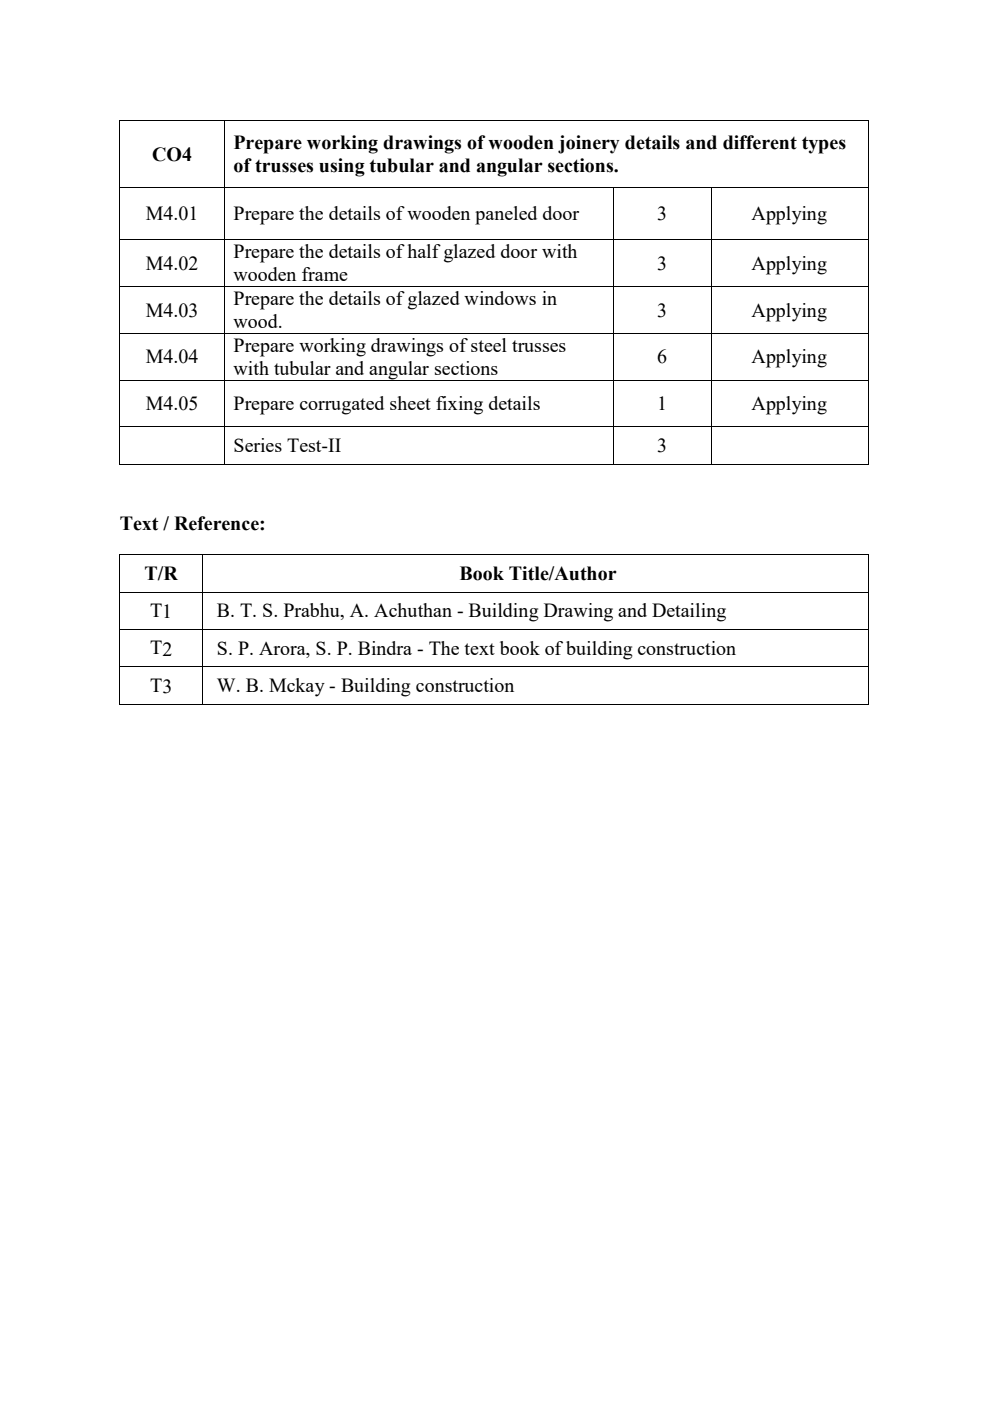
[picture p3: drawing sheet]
<svg xmlns="http://www.w3.org/2000/svg" width="210mm" height="297mm" viewBox="0 0 210 297" stroke-linecap="round" stroke-linejoin="round" font-family="sans-serif">
<defs><g id="words">
<g font-size="4.2">
<text x="32.3" y="34.1">CO4</text>
<text x="49.5" y="31.7">Prepare working drawings of wooden joinery details and different types</text>
<text x="49.5" y="36.5">of trusses using tubular and angular sections.</text>
<text x="30.9" y="46.7">M4.01</text>
<text x="49.5" y="46.7">Prepare the details of wooden paneled door</text>
<text x="139.4" y="46.7">3</text>
<text x="159.4" y="46.7">Applying</text>
<text x="30.9" y="57.2">M4.02</text>
<text x="49.5" y="54.8">Prepare the details of half glazed door with</text>
<text x="49.5" y="59.6">wooden frame</text>
<text x="139.4" y="57.2">3</text>
<text x="159.4" y="57.2">Applying</text>
<text x="49.5" y="64.7">Prepare the details of glazed windows in</text>
<text x="30.9" y="67.1">M4.03</text>
<text x="49.5" y="69.6">wood.</text>
<text x="139.4" y="67.1">3</text>
<text x="159.4" y="67.1">Applying</text>
<text x="30.9" y="77">M4.04</text>
<text x="49.5" y="74.6">Prepare working drawings of steel trusses</text>
<text x="139.4" y="77">6</text>
<text x="159.4" y="77">Applying</text>
<text x="49.5" y="79.5">with tubular and angular sections</text>
<text x="30.9" y="86.9">M4.05</text>
<text x="49.5" y="86.9">Prepare corrugated sheet fixing details</text>
<text x="139.4" y="86.9">1</text>
<text x="159.4" y="86.9">Applying</text>
<text x="49.5" y="95.9">Series Test-II</text>
<text x="139.4" y="95.9">3</text>
<text x="25.4" y="112.3">Text / Reference:</text>
<text x="30.6" y="123">T/R</text>
<text x="97.5" y="123">Book Title/Author</text>
<text x="31.8" y="130.8">T1</text>
<text x="46" y="130.9">B. T. S. Prabhu, A. Achuthan - Building Drawing and Detailing</text>
<text x="31.9" y="138.7">T2</text>
<text x="46" y="138.8">S. P. Arora, S. P. Bindra - The text book of building construction</text>
<text x="31.9" y="146.6">T3</text>
<text x="46" y="146.8">W. B. Mckay - Building construction</text>
</g>
</g></defs>
<g fill="#000">
<path d="M25.3 25.4h.2v.2h-.2zM25.3 39.7h.2v.2h-.2zM47.5 25.4h.2v.2h-.2zM47.5 39.7h.2v.2h-.2zM130.1 39.7h.2v.2h-.2zM150.7 39.7h.2v.2h-.2zM184.1 25.4h.1v.2h-.1zM184.1 39.7h.1v.2h-.1zM25.3 50.8h.2v.2h-.2zM47.5 50.8h.2v.2h-.2zM130.1 50.8h.2v.2h-.2zM150.7 50.8h.2v.2h-.2z"/>
<path d="M184.1 50.8h.1v.2h-.1zM25.3 60.7h.2v.2h-.2zM25.3 70.6h.2v.2h-.2zM47.5 60.7h.2v.2h-.2zM47.5 70.6h.2v.2h-.2zM130.1 60.7h.2v.2h-.2zM130.1 70.6h.2v.2h-.2zM150.7 60.7h.2v.2h-.2zM150.7 70.6h.2v.2h-.2zM184.1 60.7h.1v.2h-.1zM184.1 70.6h.1v.2h-.1zM25.3 80.5h.2v.2h-.2z"/>
<path d="M25.3 90.4h.2v.2h-.2zM25.3 98.5h.2v.1h-.2zM47.5 80.5h.2v.2h-.2zM47.5 90.4h.2v.2h-.2zM47.5 98.5h.2v.1h-.2zM130.1 80.5h.2v.2h-.2zM130.1 90.4h.2v.2h-.2zM130.1 98.5h.2v.1h-.2zM150.7 80.5h.2v.2h-.2zM150.7 90.4h.2v.2h-.2zM150.7 98.5h.2v.1h-.2zM184.1 80.5h.1v.2h-.1z"/>
<path d="M184.1 90.4h.1v.2h-.1zM184.1 98.5h.1v.1h-.1zM25.3 117.5h.2v.2h-.2zM42.8 117.5h.2v.2h-.2zM184.1 117.5h.1v.2h-.1zM25.3 125.4h.2v.2h-.2zM25.3 133.4h.2v.2h-.2zM42.8 125.4h.2v.2h-.2zM42.8 133.4h.2v.2h-.2zM184.1 125.4h.1v.2h-.1zM184.1 133.4h.1v.2h-.1zM25.3 141.3h.2v.2h-.2z"/>
<path d="M25.3 149.3h.2v.1h-.2zM42.8 141.3h.2v.2h-.2zM42.8 149.3h.2v.1h-.2zM184.1 141.3h.1v.2h-.1zM184.1 149.3h.1v.1h-.1z"/>
</g>
<g fill="none" stroke="#000" stroke-width=".21">
<path d="M25.4 25.6v14.1M25.4 39.9v10.9M25.5 25.5h22M25.5 39.8h22M47.6 25.6v14.1M47.6 39.9v10.9M47.7 25.5h136.4M47.7 39.8h82.4M130.2 39.9v10.9M130.3 39.8h20.4M150.8 39.9v10.9M150.9 39.8h33.2"/>
<path d="M184.1 25.6v14.1M184.1 39.9v10.9M25.4 51v9.7M25.5 50.9h22M47.6 51v9.7M47.7 50.9h82.4M130.2 51v9.7M130.3 50.9h20.4M150.8 51v9.7M150.9 50.9h33.2M184.1 51v9.7M25.4 60.9v9.7"/>
<path d="M25.4 70.8v9.7M25.5 60.8h22M25.5 70.7h22M47.6 60.9v9.7M47.6 70.8v9.7M47.7 60.8h82.4M47.7 70.7h82.4M130.2 60.9v9.7M130.2 70.8v9.7M130.3 60.8h20.4M130.3 70.7h20.4M150.8 60.9v9.7"/>
<path d="M150.8 70.8v9.7M150.9 60.8h33.2M150.9 70.7h33.2M184.1 60.9v9.7M184.1 70.8v9.7M25.4 80.7v9.7M25.4 90.6v7.9M25.5 80.6h22M25.5 90.5h22M25.5 98.6h22M47.6 80.7v9.7M47.6 90.6v7.9"/>
<path d="M47.7 80.6h82.4M47.7 90.5h82.4M47.7 98.6h82.4M130.2 80.7v9.7M130.2 90.6v7.9M130.3 80.6h20.4M130.3 90.5h20.4M130.3 98.6h20.4M150.8 80.7v9.7M150.8 90.6v7.9M150.9 80.6h33.2M150.9 90.5h33.2"/>
<path d="M150.9 98.6h33.2M184.1 80.7v9.7M184.1 90.6v7.9M25.4 117.7v7.7M25.5 117.6h17.3M42.9 117.7v7.7M43 117.6h141.1M184.1 117.7v7.7M25.4 125.6v7.8M25.4 133.6v7.7M25.5 125.5h17.3M25.5 133.5h17.3"/>
<path d="M42.9 125.6v7.8M42.9 133.6v7.7M43 125.5h141.1M43 133.5h141.1M184.1 125.6v7.8M184.1 133.6v7.7M25.4 141.5v7.8M25.5 141.4h17.3M25.5 149.4h17.3M42.9 141.5v7.8M43 141.4h141.1M43 149.4h141.1"/>
<path d="M184.1 141.5v7.8"/>
</g>
<use href="#words"/>
</svg>
